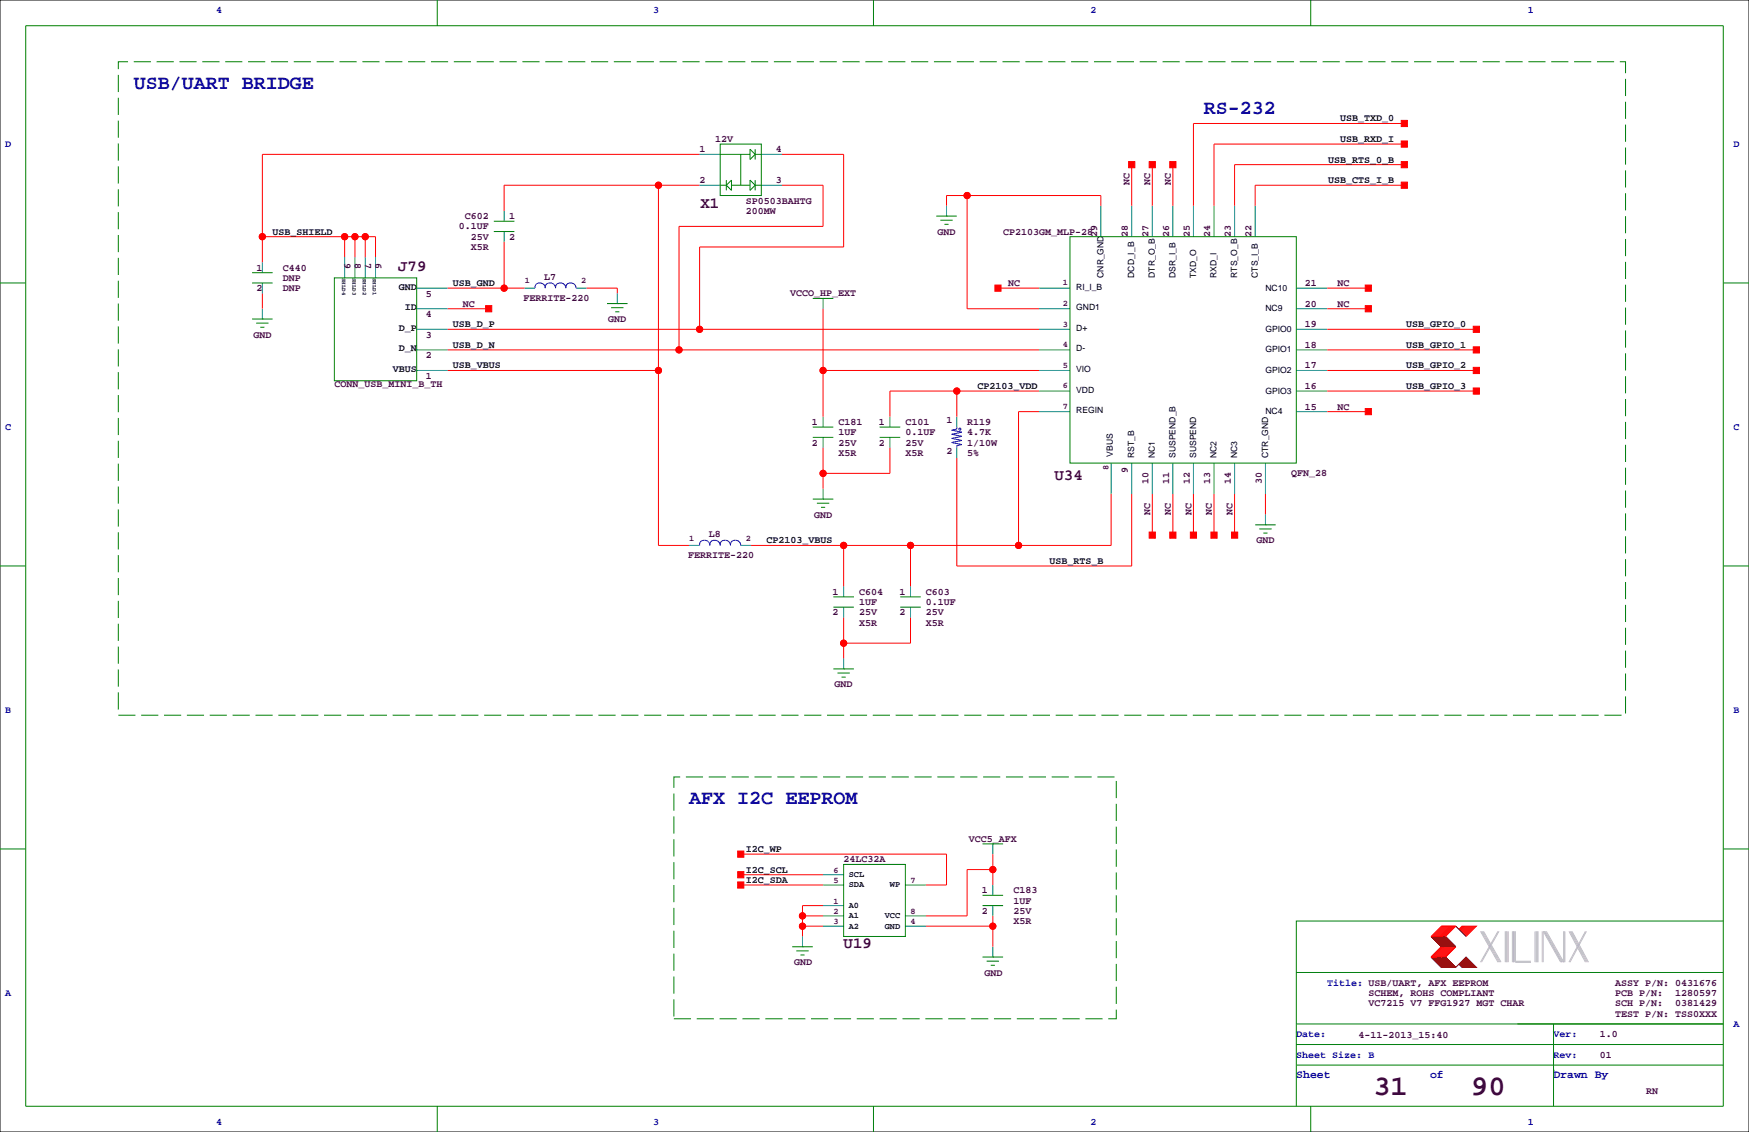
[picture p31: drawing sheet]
<svg xmlns="http://www.w3.org/2000/svg" width="432mm" height="279mm" viewBox="0 0 432 279" stroke-linecap="round" stroke-linejoin="round" font-family="sans-serif">
<defs><g id="words">
<g font-size="7.1" fill="#400040">
<text x="339.1" y="270.3">31</text>
<text x="363.2" y="270.3">90</text>
</g>
<g font-size="4.9" fill="#0000a0">
<text x="33" y="21.9">USB/UART BRIDGE</text>
<text x="297.2" y="28.2">RS-232</text>
<text x="170.2" y="198.4">AFX I2C EEPROM</text>
</g>
<g font-size="3.9" fill="#400040">
<text x="172.9" y="51.3">X1</text>
<text x="98.3" y="66.8">J79</text>
<text x="260.3" y="118.6">U34</text>
<text x="208.3" y="233.9">U19</text>
</g>
<g font-size="2.8" fill="#0000a0">
<text x="320" y="266.1">Sheet</text>
<text x="353.1" y="266.1">of</text>
<text x="383.5" y="266.1">Drawn By</text>
</g>
<g font-size="2.5" fill="#0000a0">
<text x="53.3" y="3.3">4</text>
<text x="161.3" y="3.3">3</text>
<text x="269.2" y="3.3">2</text>
<text x="377.2" y="3.3">1</text>
<text x="1.3" y="36.3">D</text>
<text x="428" y="36.3">D</text>
<text x="1.3" y="106.2">C</text>
<text x="428" y="106.2">C</text>
<text x="1.3" y="176">B</text>
<text x="428" y="176">B</text>
<text x="1.3" y="245.9">A</text>
<text x="327.7" y="243.3">Title: USB/UART, AFX EEPROM</text>
<text x="320" y="256">Date:</text>
<text x="383.5" y="256">Ver:</text>
<text x="428" y="253.5">A</text>
<text x="320" y="261.1">Sheet Size: B</text>
<text x="383.5" y="261.1">Rev:</text>
<text x="53.3" y="277.6">4</text>
<text x="161.3" y="277.6">3</text>
<text x="269.2" y="277.6">2</text>
<text x="377.2" y="277.6">1</text>
</g>
<g font-size="2.5">
<text x="330.8" y="30">USB_TXD_0</text>
<text x="330.8" y="35.1">USB_RXD_I</text>
<text x="327.9" y="40.1">USB_RTS_0_B</text>
<text x="327.9" y="45.2">USB_CTS_I_B</text>
<text x="67.3" y="57.9">USB_SHIELD</text>
<text x="98.4" y="71.5">GND</text>
<text x="111.8" y="70.6">USB_GND</text>
<text x="99.9" y="76.5">ID</text>
<text x="98.4" y="81.6">D_P</text>
<text x="111.8" y="80.8">USB_D_P</text>
<text x="347.1" y="80.8">USB_GPIO_0</text>
<text x="98.4" y="86.7">D_N</text>
<text x="111.8" y="85.9">USB_D_N</text>
<text x="347.1" y="85.9">USB_GPIO_1</text>
<text x="96.9" y="91.8">VBUS</text>
<text x="111.8" y="90.9">USB_VBUS</text>
<text x="347.1" y="90.9">USB_GPIO_2</text>
<text x="241.3" y="96">CP2103_VDD</text>
<text x="347.1" y="96">USB_GPIO_3</text>
<text x="189.2" y="134.1">CP2103_VBUS</text>
<text x="259.1" y="139.2">USB_RTS_B</text>
<text x="184.1" y="215.4">I2C_SCL</text>
<text x="184.1" y="210.3">I2C_WP</text>
<text x="184.1" y="217.9">I2C_SDA</text>
</g>
<g font-size="2.5" fill="#400040">
<text x="176.5" y="35.1">12V</text>
<text x="172.7" y="37.6">1</text>
<text x="191.6" y="37.6">4</text>
<text x="172.7" y="45.2">2</text>
<text x="191.6" y="45.2">3</text>
<text x="278.9" y="45.7" transform="rotate(-90 278.9 45.7)">NC</text>
<text x="284" y="45.7" transform="rotate(-90 284 45.7)">NC</text>
<text x="289.1" y="45.7" transform="rotate(-90 289.1 45.7)">NC</text>
<text x="184.1" y="50.3">SP0503BAHTG</text>
<text x="184.1" y="52.8">200MW</text>
<text x="113.2" y="56.6">0.1UF</text>
<text x="114.7" y="54.1">C602</text>
<text x="116.2" y="59.2">25V</text>
<text x="125.7" y="54.1">1</text>
<text x="125.7" y="59.2">2</text>
<text x="231.5" y="57.9">GND</text>
<text x="247.6" y="57.9">CP2103GM_MLP-28</text>
<text x="270.9" y="58.4" transform="rotate(-90 270.9 58.4)">29</text>
<text x="278.5" y="58.4" transform="rotate(-90 278.5 58.4)">28</text>
<text x="283.6" y="58.4" transform="rotate(-90 283.6 58.4)">27</text>
<text x="288.6" y="58.4" transform="rotate(-90 288.6 58.4)">26</text>
<text x="293.7" y="58.4" transform="rotate(-90 293.7 58.4)">25</text>
<text x="298.8" y="58.4" transform="rotate(-90 298.8 58.4)">24</text>
<text x="303.9" y="58.4" transform="rotate(-90 303.9 58.4)">23</text>
<text x="309" y="58.4" transform="rotate(-90 309 58.4)">22</text>
<text x="85.1" y="64.8" transform="rotate(90 85.1 64.8)">9</text>
<text x="87.6" y="64.8" transform="rotate(90 87.6 64.8)">8</text>
<text x="90.1" y="64.8" transform="rotate(90 90.1 64.8)">7</text>
<text x="92.7" y="64.8" transform="rotate(90 92.7 64.8)">6</text>
<text x="116.2" y="61.7">X5R</text>
<text x="63.3" y="66.8">1</text>
<text x="63.3" y="71.9">2</text>
<text x="69.8" y="66.8">C440</text>
<text x="69.8" y="69.3">DNP</text>
<text x="69.8" y="71.9">DNP</text>
<text x="134.4" y="69.1">L7</text>
<text x="248.9" y="70.6">NC</text>
<text x="322.2" y="70.6">21</text>
<text x="330.2" y="70.6">NC</text>
<text x="105.2" y="73.2">5</text>
<text x="114.3" y="75.7">NC</text>
<text x="129.2" y="74.3">FERRITE-220</text>
<text x="195.1" y="73.2">VCCO_HP_EXT</text>
<text x="322.2" y="75.7">20</text>
<text x="330.2" y="75.7">NC</text>
<text x="62.5" y="83.3">GND</text>
<text x="105.2" y="83.4">3</text>
<text x="105.2" y="78.3">4</text>
<text x="150.2" y="79.5">GND</text>
<text x="322.2" y="80.8">19</text>
<text x="105.2" y="88.5">2</text>
<text x="322.2" y="85.9">18</text>
<text x="82.5" y="95.6">CONN_USB_MINI_B_TH</text>
<text x="105.2" y="93.6">1</text>
<text x="322.2" y="90.9">17</text>
<text x="322.2" y="101.1">15</text>
<text x="322.2" y="96">16</text>
<text x="330.2" y="101.1">NC</text>
<text x="200.4" y="104.9">1</text>
<text x="207" y="107.4">1UF</text>
<text x="207" y="104.9">C181</text>
<text x="217" y="104.9">1</text>
<text x="223.5" y="104.9">C101</text>
<text x="223.5" y="107.4">0.1UF</text>
<text x="233.7" y="104.5">1</text>
<text x="238.8" y="104.9">R119</text>
<text x="238.8" y="107.4">4.7K</text>
<text x="200.4" y="110">2</text>
<text x="207" y="112.5">X5R</text>
<text x="207" y="110">25V</text>
<text x="217" y="110">2</text>
<text x="223.5" y="110">25V</text>
<text x="223.5" y="112.5">X5R</text>
<text x="233.7" y="112.1">2</text>
<text x="238.8" y="110">1/10W</text>
<text x="238.8" y="112.5">5%</text>
<text x="278.5" y="116.8" transform="rotate(-90 278.5 116.8)">9</text>
<text x="283.6" y="119.4" transform="rotate(-90 283.6 119.4)">10</text>
<text x="288.6" y="119.4" transform="rotate(-90 288.6 119.4)">11</text>
<text x="293.7" y="119.4" transform="rotate(-90 293.7 119.4)">12</text>
<text x="298.8" y="119.4" transform="rotate(-90 298.8 119.4)">13</text>
<text x="303.9" y="119.4" transform="rotate(-90 303.9 119.4)">14</text>
<text x="311.5" y="119.4" transform="rotate(-90 311.5 119.4)">30</text>
<text x="318.8" y="117.6">QFN_28</text>
<text x="201" y="127.8">GND</text>
<text x="284" y="127" transform="rotate(-90 284 127)">NC</text>
<text x="289.1" y="127" transform="rotate(-90 289.1 127)">NC</text>
<text x="294.1" y="127" transform="rotate(-90 294.1 127)">NC</text>
<text x="299.2" y="127" transform="rotate(-90 299.2 127)">NC</text>
<text x="304.3" y="127" transform="rotate(-90 304.3 127)">NC</text>
<text x="169.9" y="137.8">FERRITE-220</text>
<text x="175" y="132.6">L8</text>
<text x="310.2" y="134.1">GND</text>
<text x="205.5" y="146.8">1</text>
<text x="212.1" y="149.4">1UF</text>
<text x="212.1" y="146.8">C604</text>
<text x="222" y="146.8">1</text>
<text x="228.6" y="146.8">C603</text>
<text x="228.6" y="149.4">0.1UF</text>
<text x="205.5" y="151.9">2</text>
<text x="212.1" y="154.4">X5R</text>
<text x="212.1" y="151.9">25V</text>
<text x="222" y="151.9">2</text>
<text x="228.6" y="151.9">25V</text>
<text x="228.6" y="154.4">X5R</text>
<text x="206.1" y="169.7">GND</text>
<text x="239.2" y="207.8">VCC5_AFX</text>
<text x="208.3" y="212.9">24LC32A</text>
<text x="242.4" y="220.5">1</text>
<text x="250.2" y="220.5">C183</text>
<text x="242.4" y="225.6">2</text>
<text x="250.2" y="223">1UF</text>
<text x="250.2" y="225.6">25V</text>
<text x="250.2" y="228.1">X5R</text>
<text x="196.1" y="238.3">GND</text>
<text x="243.1" y="240.8">GND</text>
<text x="337.8" y="245.9">SCHEM, ROHS COMPLIANT</text>
<text x="398.8" y="243.3">ASSY P/N: 0431676</text>
<text x="398.8" y="245.9">PCB P/N:</text>
<text x="413.6" y="245.9">1280597</text>
<text x="337.8" y="248.4">VC7215 V7 FFG1927 MGT CHAR</text>
<text x="398.8" y="248.4">SCH P/N:</text>
<text x="398.8" y="251">TEST P/N: TSS0XXX</text>
<text x="413.6" y="248.4">0381429</text>
<text x="335.4" y="256.3">4-11-2013_15:40</text>
<text x="395" y="256">1.0</text>
<text x="395" y="261.1">01</text>
<text x="406.4" y="270">RN</text>
</g>
<g font-size="2.1" fill="#400040">
<text x="129.5" y="70">1</text>
<text x="143.5" y="70">2</text>
<text x="262.4" y="70.4">1</text>
<text x="262.4" y="75.5">2</text>
<text x="262.4" y="80.6">3</text>
<text x="262.4" y="85.7">4</text>
<text x="262.4" y="95.8">6</text>
<text x="262.4" y="90.8">5</text>
<text x="262.4" y="100.9">7</text>
<text x="273.6" y="116.1" transform="rotate(-90 273.6 116.1)">8</text>
<text x="170.2" y="133.5">1</text>
<text x="184.2" y="133.5">2</text>
<text x="205.7" y="215.5">6</text>
<text x="205.7" y="218">5</text>
<text x="224.8" y="218">7</text>
<text x="205.7" y="223.1">1</text>
<text x="205.7" y="225.6">2</text>
<text x="224.8" y="225.6">8</text>
<text x="205.7" y="228.2">3</text>
<text x="224.8" y="228.2">4</text>
</g>
<g font-size="2.1">
<text x="265.7" y="71.5">RI_I_B</text>
<text x="272.4" y="68.6" transform="rotate(-90 272.4 68.6)">CNR_GND</text>
<text x="280" y="68.6" transform="rotate(-90 280 68.6)">DCD_I_B</text>
<text x="285.1" y="68.6" transform="rotate(-90 285.1 68.6)">DTR_O_B</text>
<text x="290.2" y="68.6" transform="rotate(-90 290.2 68.6)">DSR_I_B</text>
<text x="295.3" y="68.6" transform="rotate(-90 295.3 68.6)">TXD_O</text>
<text x="300.4" y="68.6" transform="rotate(-90 300.4 68.6)">RXD_I</text>
<text x="305.4" y="68.6" transform="rotate(-90 305.4 68.6)">RTS_O_B</text>
<text x="310.5" y="68.6" transform="rotate(-90 310.5 68.6)">CTS_I_B</text>
<text x="312.4" y="71.8">NC10</text>
<text x="265.7" y="76.6">GND1</text>
<text x="312.4" y="76.8">NC9</text>
<text x="265.7" y="81.7">D+</text>
<text x="312.4" y="81.9">GPIO0</text>
<text x="265.7" y="86.7">D-</text>
<text x="312.4" y="87">GPIO1</text>
<text x="265.7" y="91.8">VIO</text>
<text x="312.4" y="92.1">GPIO2</text>
<text x="265.7" y="102">REGIN</text>
<text x="265.7" y="96.9">VDD</text>
<text x="312.4" y="97.2">GPIO3</text>
<text x="312.4" y="102.2">NC4</text>
<text x="274.7" y="112.8" transform="rotate(-90 274.7 112.8)">VBUS</text>
<text x="280" y="113" transform="rotate(-90 280 113)">RST_B</text>
<text x="285.1" y="113" transform="rotate(-90 285.1 113)">NC1</text>
<text x="290.2" y="113" transform="rotate(-90 290.2 113)">SUSPEND_B</text>
<text x="295.3" y="113" transform="rotate(-90 295.3 113)">SUSPEND</text>
<text x="300.4" y="113" transform="rotate(-90 300.4 113)">NC2</text>
<text x="305.4" y="113" transform="rotate(-90 305.4 113)">NC3</text>
<text x="313.1" y="113" transform="rotate(-90 313.1 113)">CTR_GND</text>
<text x="209.5" y="216.5">SCL</text>
<text x="209.5" y="219">SDA</text>
<text x="219.7" y="219">WP</text>
<text x="209.5" y="224.1">A0</text>
<text x="209.5" y="226.7">A1</text>
<text x="218.4" y="226.7">VCC</text>
<text x="209.5" y="229.2">A2</text>
<text x="218.4" y="229.2">GND</text>
</g>
<g font-size="1.4">
<text x="84.5" y="68.6" transform="rotate(90 84.5 68.6)">SHLD4</text>
<text x="87" y="68.6" transform="rotate(90 87 68.6)">SHLD3</text>
<text x="89.5" y="68.6" transform="rotate(90 89.5 68.6)">SHLD2</text>
<text x="92.1" y="68.6" transform="rotate(90 92.1 68.6)">SHLD1</text>
</g>
</g></defs>
<path d="M0 0h431.8v279.4h-431.8z" fill="none" stroke="#000" stroke-width=".25"/>
<g fill="none" stroke="#f00" stroke-width=".25">
<path d="M172.7 38.1h-107.9v26.7M193 38.1h15.3v22.9h-35.6v20.3M346.7 35.6h-47v15.2M346.7 30.5h-52.1v20.3M64.8 58.4h27.9v5.1M85.1 58.4v5.1M87.6 58.4v5.1M90.2 58.4v5.1M124.5 59.7v11.4M162.6 45.7v88.9h7.6M172.7 45.7h-48.2v6.4M193 45.7h10.2v10.2h-35.6v30.5"/>
<path d="M233.7 50.8v-2.5h38.1v2.5M238.8 48.3v27.9h17.7M279.4 40.6v10.2M284.5 40.6v10.2M289.6 40.6v10.2M346.7 45.7h-36.8v5.1M346.7 40.6h-41.9v10.2M64.8 72.4v3.8M110.5 71.1h19M110.5 76.2h10.1M144.8 71.1h7.6v1.3M203.2 76.2v26.7"/>
<path d="M246.4 71.1h10.1M327.7 71.1h10.1M327.7 76.2h10.1M110.5 91.4h52.1M110.5 86.4h146M110.5 81.3h146M203.2 91.4h53.3M236.2 96.5v6.4M256.5 96.5h-36.8v6.4M327.7 96.5h36.8M327.7 91.4h36.8M327.7 86.4h36.8"/>
<path d="M327.7 81.3h36.8M203.2 110.5v10.2M219.7 110.5v6.3h-16.5M236.2 113v26.7h43.2v-17.8M256.5 101.6h-5v33M327.7 101.6h10.1M208.3 134.6v10.2M224.8 134.6v10.2M274.3 121.9v12.7h-88.9M284.5 121.9v10.2M289.6 121.9v10.2M294.6 121.9v10.2"/>
<path d="M299.7 121.9v10.2M304.8 121.9v10.2M312.4 121.9v5.1M208.3 152.4v10.2M224.8 152.4v6.4h-16.5M182.9 210.8h50.8v7.6h-5.1M182.9 218.4h20.3M182.9 215.9h20.3M245.1 214.6h-6.3v11.5h-10.2M245.1 210.8v7.6M198.1 228.6h5.1M198.1 226.1h5.1"/>
<path d="M203.2 223.5h-5.1v7.6M228.6 228.6h16.5M245.1 226.1v7.6M355.9 228.6h3.5l-2.5 2.5h-3.6zM355.9 233.7l-2.6 2.5h3.6l2.5-2.5M356.1 233.7l-2.5 2.5M356.1 228.6l-2.5 2.5M356.4 233.7l-2.6 2.5M356.4 228.6l-2.6 2.5M356.6 233.7l-2.5 2.5M356.6 228.6l-2.5 2.5M356.9 233.7l-2.6 2.5"/>
<path d="M356.9 228.6l-2.6 2.5M357.1 233.7l-2.5 2.5M357.1 228.6l-2.5 2.5M357.4 233.7l-2.6 2.5M357.4 228.6l-2.6 2.5M357.6 233.7l-2.5 2.5M357.6 228.6l-2.5 2.5M357.9 233.7l-2.6 2.5M357.9 228.6l-2.6 2.5M358.1 233.7l-2.5 2.5M358.1 228.6l-2.5 2.5M358.4 233.7l-2.5 2.5"/>
<path d="M358.4 228.6l-2.5 2.5M358.6 233.7l-2.5 2.5M358.6 228.6l-2.5 2.5M358.9 233.7l-2.5 2.5M358.9 228.6l-2.5 2.5M359.2 233.7l-2.6 2.5M359.2 228.6l-2.6 2.5M360.2 229.4l.7-.8h3.6l-2.6 2.5M361.2 228.6l-.8 .8M361.4 228.6l-1 1M361.7 228.6l-1 1M361.9 228.6l-1.2 1.3"/>
<path d="M362.2 228.6l-1.3 1.3M362.5 228.6l-1.6 1.5M362.7 228.6l-1.5 1.5M363 228.6l-1.8 1.8M363.2 228.6l-1.8 1.8M363.5 228.6l-2.1 2M363.7 228.6l-2 2M364 228.6l-2.3 2.3M364.2 228.6l-2.3 2.3"/>
<circle cx="64.8" cy="58.4" r=".76"/>
<circle cx="85.1" cy="58.4" r=".76"/>
<circle cx="87.6" cy="58.4" r=".76"/>
<circle cx="90.2" cy="58.4" r=".76"/>
<circle cx="162.6" cy="45.7" r=".76"/>
<circle cx="238.8" cy="48.3" r=".76"/>
<circle cx="124.5" cy="71.1" r=".76"/>
<circle cx="162.6" cy="91.4" r=".76"/>
<circle cx="167.6" cy="86.4" r=".76"/>
<circle cx="172.7" cy="81.3" r=".76"/>
<circle cx="203.2" cy="91.4" r=".76"/>
<circle cx="236.2" cy="96.5" r=".76"/>
<circle cx="203.2" cy="116.8" r=".76"/>
<circle cx="208.3" cy="134.6" r=".76"/>
<circle cx="224.8" cy="134.6" r=".76"/>
<circle cx="251.5" cy="134.6" r=".76"/>
<circle cx="208.3" cy="158.7" r=".76"/>
<circle cx="245.1" cy="214.6" r=".76"/>
<circle cx="198.1" cy="226.1" r=".76"/>
<circle cx="198.1" cy="228.6" r=".76"/>
<circle cx="245.1" cy="228.6" r=".76"/>
</g>
<g fill="#f00" stroke="#f00" stroke-width=".25">
<path d="M337.1 75.4h1.5v1.6h-1.5z" fill-rule="evenodd"/>
<path d="M337.1 70.4h1.5v1.5h-1.5z" fill-rule="evenodd"/>
<path d="M299 131.3h1.5v1.5h-1.5z" fill-rule="evenodd"/>
<path d="M304 131.3h1.6v1.5h-1.6z" fill-rule="evenodd"/>
<path d="M283.7 131.3h1.5v1.5h-1.5z" fill-rule="evenodd"/>
<path d="M288.8 39.9h1.5v1.5h-1.5z" fill-rule="evenodd"/>
<path d="M283.7 39.9h1.5v1.5h-1.5z" fill-rule="evenodd"/>
<path d="M278.6 39.9h1.6v1.5h-1.6z" fill-rule="evenodd"/>
<path d="M293.9 131.3h1.5v1.5h-1.5z" fill-rule="evenodd"/>
<path d="M288.8 131.3h1.5v1.5h-1.5z" fill-rule="evenodd"/>
<path d="M245.6 70.4h1.5v1.5h-1.5z" fill-rule="evenodd"/>
<path d="M345.9 34.8h1.6v1.5h-1.6z" fill-rule="evenodd"/>
<path d="M345.9 45h1.6v1.5h-1.6z" fill-rule="evenodd"/>
<path d="M345.9 39.9h1.6v1.5h-1.6z" fill-rule="evenodd"/>
<path d="M363.7 95.8h1.6v1.5h-1.6z" fill-rule="evenodd"/>
<path d="M363.7 90.7h1.6v1.5h-1.6z" fill-rule="evenodd"/>
<path d="M363.7 85.6h1.6v1.5h-1.6z" fill-rule="evenodd"/>
<path d="M363.7 80.5h1.6v1.5h-1.6z" fill-rule="evenodd"/>
<path d="M337.1 100.8h1.5v1.6h-1.5z" fill-rule="evenodd"/>
<path d="M119.9 75.4h1.5v1.6h-1.5z" fill-rule="evenodd"/>
<path d="M345.9 29.7h1.6v1.5h-1.6z" fill-rule="evenodd"/>
<path d="M182.1 210.1h1.5v1.5h-1.5z" fill-rule="evenodd"/>
<path d="M182.1 217.7h1.5v1.5h-1.5z" fill-rule="evenodd"/>
<path d="M182.1 215.1h1.5v1.6h-1.5z" fill-rule="evenodd"/>
<circle cx="203.2" cy="116.8" r=".76"/>
<circle cx="236.2" cy="96.5" r=".76"/>
<circle cx="203.2" cy="91.4" r=".76"/>
<circle cx="124.5" cy="71.1" r=".76"/>
<circle cx="162.6" cy="45.7" r=".76"/>
<circle cx="162.6" cy="91.4" r=".76"/>
<circle cx="90.2" cy="58.4" r=".76"/>
<circle cx="87.6" cy="58.4" r=".76"/>
<circle cx="85.1" cy="58.4" r=".76"/>
<circle cx="64.8" cy="58.4" r=".76"/>
<circle cx="238.8" cy="48.3" r=".76"/>
<circle cx="208.3" cy="158.7" r=".76"/>
<circle cx="224.8" cy="134.6" r=".76"/>
<circle cx="208.3" cy="134.6" r=".76"/>
<circle cx="251.5" cy="134.6" r=".76"/>
<circle cx="245.1" cy="228.6" r=".76"/>
<circle cx="245.1" cy="214.6" r=".76"/>
<circle cx="198.1" cy="226.1" r=".76"/>
<circle cx="198.1" cy="228.6" r=".76"/>
<circle cx="167.6" cy="86.4" r=".76"/>
<circle cx="172.7" cy="81.3" r=".76"/>
</g>
<g fill="none" stroke="#008080" stroke-width=".25">
<path d="M172.7 38.1h5.1M188 38.1h5M124.5 52.1v2.5M124.5 57.2v2.5M172.7 45.7h5.1M188 45.7h5M233.7 50.8v2.5M271.8 50.8v7.6M279.4 50.8v7.6M284.5 50.8v7.6M289.6 50.8v7.6M294.6 50.8v7.6"/>
<path d="M299.7 50.8v7.6M304.8 50.8v7.6M309.9 50.8v7.6M64.8 64.8v2.5M64.8 69.8v2.6M64.8 76.2v2.5M85.1 63.5v5.1M87.6 63.5v5.1M90.2 63.5v5.1M92.7 63.5v5.1M102.9 71.1h7.6M102.9 76.2h7.6"/>
<path d="M129.5 71.1h2.6M142.2 71.1h2.6M152.4 72.4v2.5M203.2 73.7v2.5M256.5 71.1h7.7M256.5 76.2h7.7M320 71.1h7.7M320 76.2h7.7M102.9 91.4h7.6M102.9 86.4h7.6M102.9 81.3h7.6M256.5 96.5h7.7"/>
<path d="M256.5 91.4h7.7M256.5 86.4h7.7M256.5 81.3h7.7M320 96.5h7.7M320 91.4h7.7M320 86.4h7.7M320 81.3h7.7M203.2 102.9v2.5M203.2 107.9v2.6M219.7 102.9v2.5M219.7 107.9v2.6M236.2 102.9v2.5"/>
<path d="M236.2 110.5v2.5M256.5 101.6h7.7M274.3 114.3v7.6M279.4 114.3v7.6M284.5 114.3v7.6M289.6 114.3v7.6M294.6 114.3v7.6M299.7 114.3v7.6M304.8 114.3v7.6M312.4 114.3v7.6M320 101.6h7.7M170.2 134.6h2.5"/>
<path d="M182.9 134.6h2.5M203.2 120.7v2.5M312.4 127v2.5M208.3 144.8v2.5M208.3 149.9v2.5M224.8 144.8v2.5M224.8 149.9v2.5M208.3 162.6v2.5M203.2 215.9h5.1M203.2 218.4h5.1M223.5 218.4h5.1M245.1 208.3v2.5"/>
<path d="M245.1 218.4v2.6M198.1 231.1v2.6M203.2 223.5h5.1M203.2 226.1h5.1M203.2 228.6h5.1M223.5 226.1h5.1M223.5 228.6h5.1M245.1 223.5v2.6M245.1 233.7v2.5"/>
</g>
<g fill="none" stroke="#008000" stroke-width=".25">
<path d="M6.3 6.4h419.1v266.6h-419.1zM107.9 0v6.4M215.6 0v6.4M323.6 0v6.4M177.8 35.6h10.2v12.7h-10.2zM177.8 38.1h7.4M182.9 38.1v7.6M185.2 36.8l1.2 1.3-1.2 1.3zM186.4 38.1h1.6M186.4 36.8v2.6M121.9 57.2h5.1M121.9 54.6h5.1"/>
<path d="M177.8 45.7h1.5M179.3 44.4v2.6M179.3 45.7l1.3-1.3v2.6zM180.6 45.7h4.6M185.2 44.4l1.2 1.3-1.2 1.3zM186.4 45.7h1.6M186.4 44.4v2.6M231.1 53.3h5.1M232.2 54.4h3M233.2 55.4h1M233.7 53.3h.1M264.2 58.4h55.8v55.9h-55.8z"/>
<path d="M0 69.8h6.3M62.2 69.8h5.1M62.2 78.7h5.1M62.2 67.3h5.1M63.2 79.8h3.1M64.8 78.7h.1M82.5 68.6h20.4v25.4h-20.4zM149.9 74.9h5M150.9 75.9h3M151.9 77h1M152.4 74.9h.1M200.7 73.7h5"/>
<path d="M203.2 73.7h.1M425.4 69.8h6.4M64.3 80.8h1M200.7 107.9h5M200.7 105.4h5M217.2 107.9h5M217.2 105.4h5M0 139.7h6.3M200.7 123.2h5M201.7 124.2h3M202.7 125.2h1M203.2 123.2h.1"/>
<path d="M309.9 129.5h5.1M310.9 130.6h3M311.9 131.6h1M312.4 129.5h.1M425.4 139.7h6.4M205.7 149.9h5.1M205.7 147.3h5.1M222.2 149.9h5.1M222.2 147.3h5.1M205.7 165.1h5.1M206.8 166.1h3M207.8 167.1h1"/>
<path d="M208.3 165.1h.1M0 209.5h6.3M208.3 213.4h15.2v17.7h-15.2zM242.6 208.3h5M245.1 208.3h.1M425.4 209.5h6.4M195.6 233.7h5.1M196.6 234.7h3M197.6 235.7h1M198.1 233.7h.1M242.6 236.2h5M242.6 223.5h5"/>
<path d="M242.6 221h5M243.6 237.2h3M244.6 238.3h1M245.1 236.2h.1M425.4 227.3h-105.4v35.6M320 257.8h105.4M320 252.7h105.4M320 240h105.4M383.5 252.7v20.3M107.9 273v6.4M215.6 273v6.4M320 262.9v10.1"/>
<path d="M320 262.9h105.4M323.6 273v6.4M383.5 264.2h.1"/>
</g>
<g fill="none" stroke="#800000" stroke-width=".25">
<path d="M353.3 236.2l2.6 2.6h3.5M353.3 231.1l2.6 2.6M353.6 231.1l2.5 2.6M353.6 236.2l2.5 2.6M353.8 231.1l2.6 2.6M353.8 236.2l2.6 2.6M354.1 231.1l2.5 2.6M354.1 236.2l2.5 2.6M354.3 231.1l2.6 2.6M354.3 236.2l2.6 2.6M354.6 231.1l2.5 2.6M354.6 236.2l2.5 2.6"/>
<path d="M354.8 231.1l2.6 2.6M354.8 236.2l2.6 2.6M355.1 231.1l2.5 2.6M355.1 236.2l2.5 2.6M355.3 231.1l2.6 2.6M355.3 236.2l2.6 2.6M355.6 231.1l2.5 2.6M355.6 236.2l2.5 2.6M355.9 231.1l2.5 2.6M355.9 236.2l2.5 2.6M356.1 231.1l2.5 2.6M356.1 236.2l2.5 2.6"/>
<path d="M356.4 231.1l2.5 2.6M356.4 236.2l2.5 2.6M356.6 231.1l2.6 2.6M356.6 236.2l2.6 2.6M356.9 231.1l2.5 2.6M356.9 236.2l2.5 2.6M359.4 228.6l2.5 2.5M360.2 238l.7 .8h3.6l-2.6-2.6-2.5 2.6M360.4 237.7l1 1.1M360.4 238l.8 .8M360.7 237.5l1.2 1.3M360.7 237.7l1 1.1"/>
<path d="M360.9 237.2l1.6 1.6M360.9 237.5l1.3 1.3M361.2 237l1.8 1.8M361.2 237.2l1.5 1.6M361.4 236.7l2.1 2.1M361.4 237l1.8 1.8M361.7 236.5l2.3 2.3M361.7 236.7l2 2.1M361.9 236.5l2.3 2.3"/>
</g>
<g fill="none" stroke="#c0c0c0" stroke-width=".25">
<path d="M365.5 229.9l4.3 7.6M365.8 229.9l4.3 7.6M366 229.9l4.3 7.6M366.3 229.9l4.3 7.6M369.8 229.9l-4.3 7.6M370.1 229.9l-4.3 7.6M371.6 229.9v7.6M371.9 229.9v7.6M372.1 229.9v7.6M372.4 229.9v7.6M373.4 229.9v7.6M373.6 229.9v7.6"/>
<path d="M373.9 229.9v7.6M374.1 229.9v7.6h3.9M374.1 237.2h3.9M379 229.9v7.6M379.2 229.9v7.6M379.5 229.9v7.6M379.7 229.9v7.6M380.7 229.9v7.6M381 237.5v-7.6l4.3 7.6M381.3 229.9l4.3 7.6M381.5 229.9l4.3 7.6M381.8 229.9l4.3 7.6v-7.6"/>
<path d="M386.3 229.9v7.6M387.3 229.9l4.1 7.6M387.6 229.9l4.1 7.6M387.9 229.9l4 7.6M388.1 229.9l4.1 7.6M391.4 229.9l-4.1 7.6M391.7 229.9l-4.1 7.6"/>
</g>
<g fill="none" stroke="#00f" stroke-width=".25">
<path d="M133.3 69.9a1.02 1.02 0 0 0-1.2 1.2M133.3 69.8a1.27 1.27 0 0 1 1.3 1.3M134.7 71.1a1.26 1.26 0 0 1 1.2-1.3 1.26 1.26 0 0 1 1.3 1.3M137.2 71.1a1.26 1.26 0 0 1 1.2-1.3 1.26 1.26 0 0 1 1.3 1.3M139.7 71.1a1.26 1.26 0 0 1 1.3-1.3 1.26 1.26 0 0 1 1.2 1.3M236.2 105.4v.5l-1.3 .3 2.6 .5-2.6 .5 2.6 .5-2.6 .5 2.6 .5-2.6 .5 2.6 .5-1.3 .3v.5M172.8 134.6a1.26 1.26 0 0 1 1.2-1.3 1.26 1.26 0 0 1 1.3 1.3 1.27 1.27 0 0 1 1.2-1.3 1.27 1.27 0 0 1 1.3 1.3 1.27 1.27 0 0 1 1.3-1.3 1.27 1.27 0 0 1 1.2 1.3 1.27 1.27 0 0 1 1.3-1.3 1.27 1.27 0 0 1 1.3 1.3"/>
<circle cx="237" cy="105.9" r=".25"/>
</g>
<path d="M29.2 15.2h372.1v161.3h-372.1zM166.4 191.8h109.2v59.7h-109.2z" fill="none" stroke="#008000" stroke-width=".25" stroke-dasharray="4.2 1.4" stroke-linecap="butt"/>
<use href="#words"/>
</svg>
